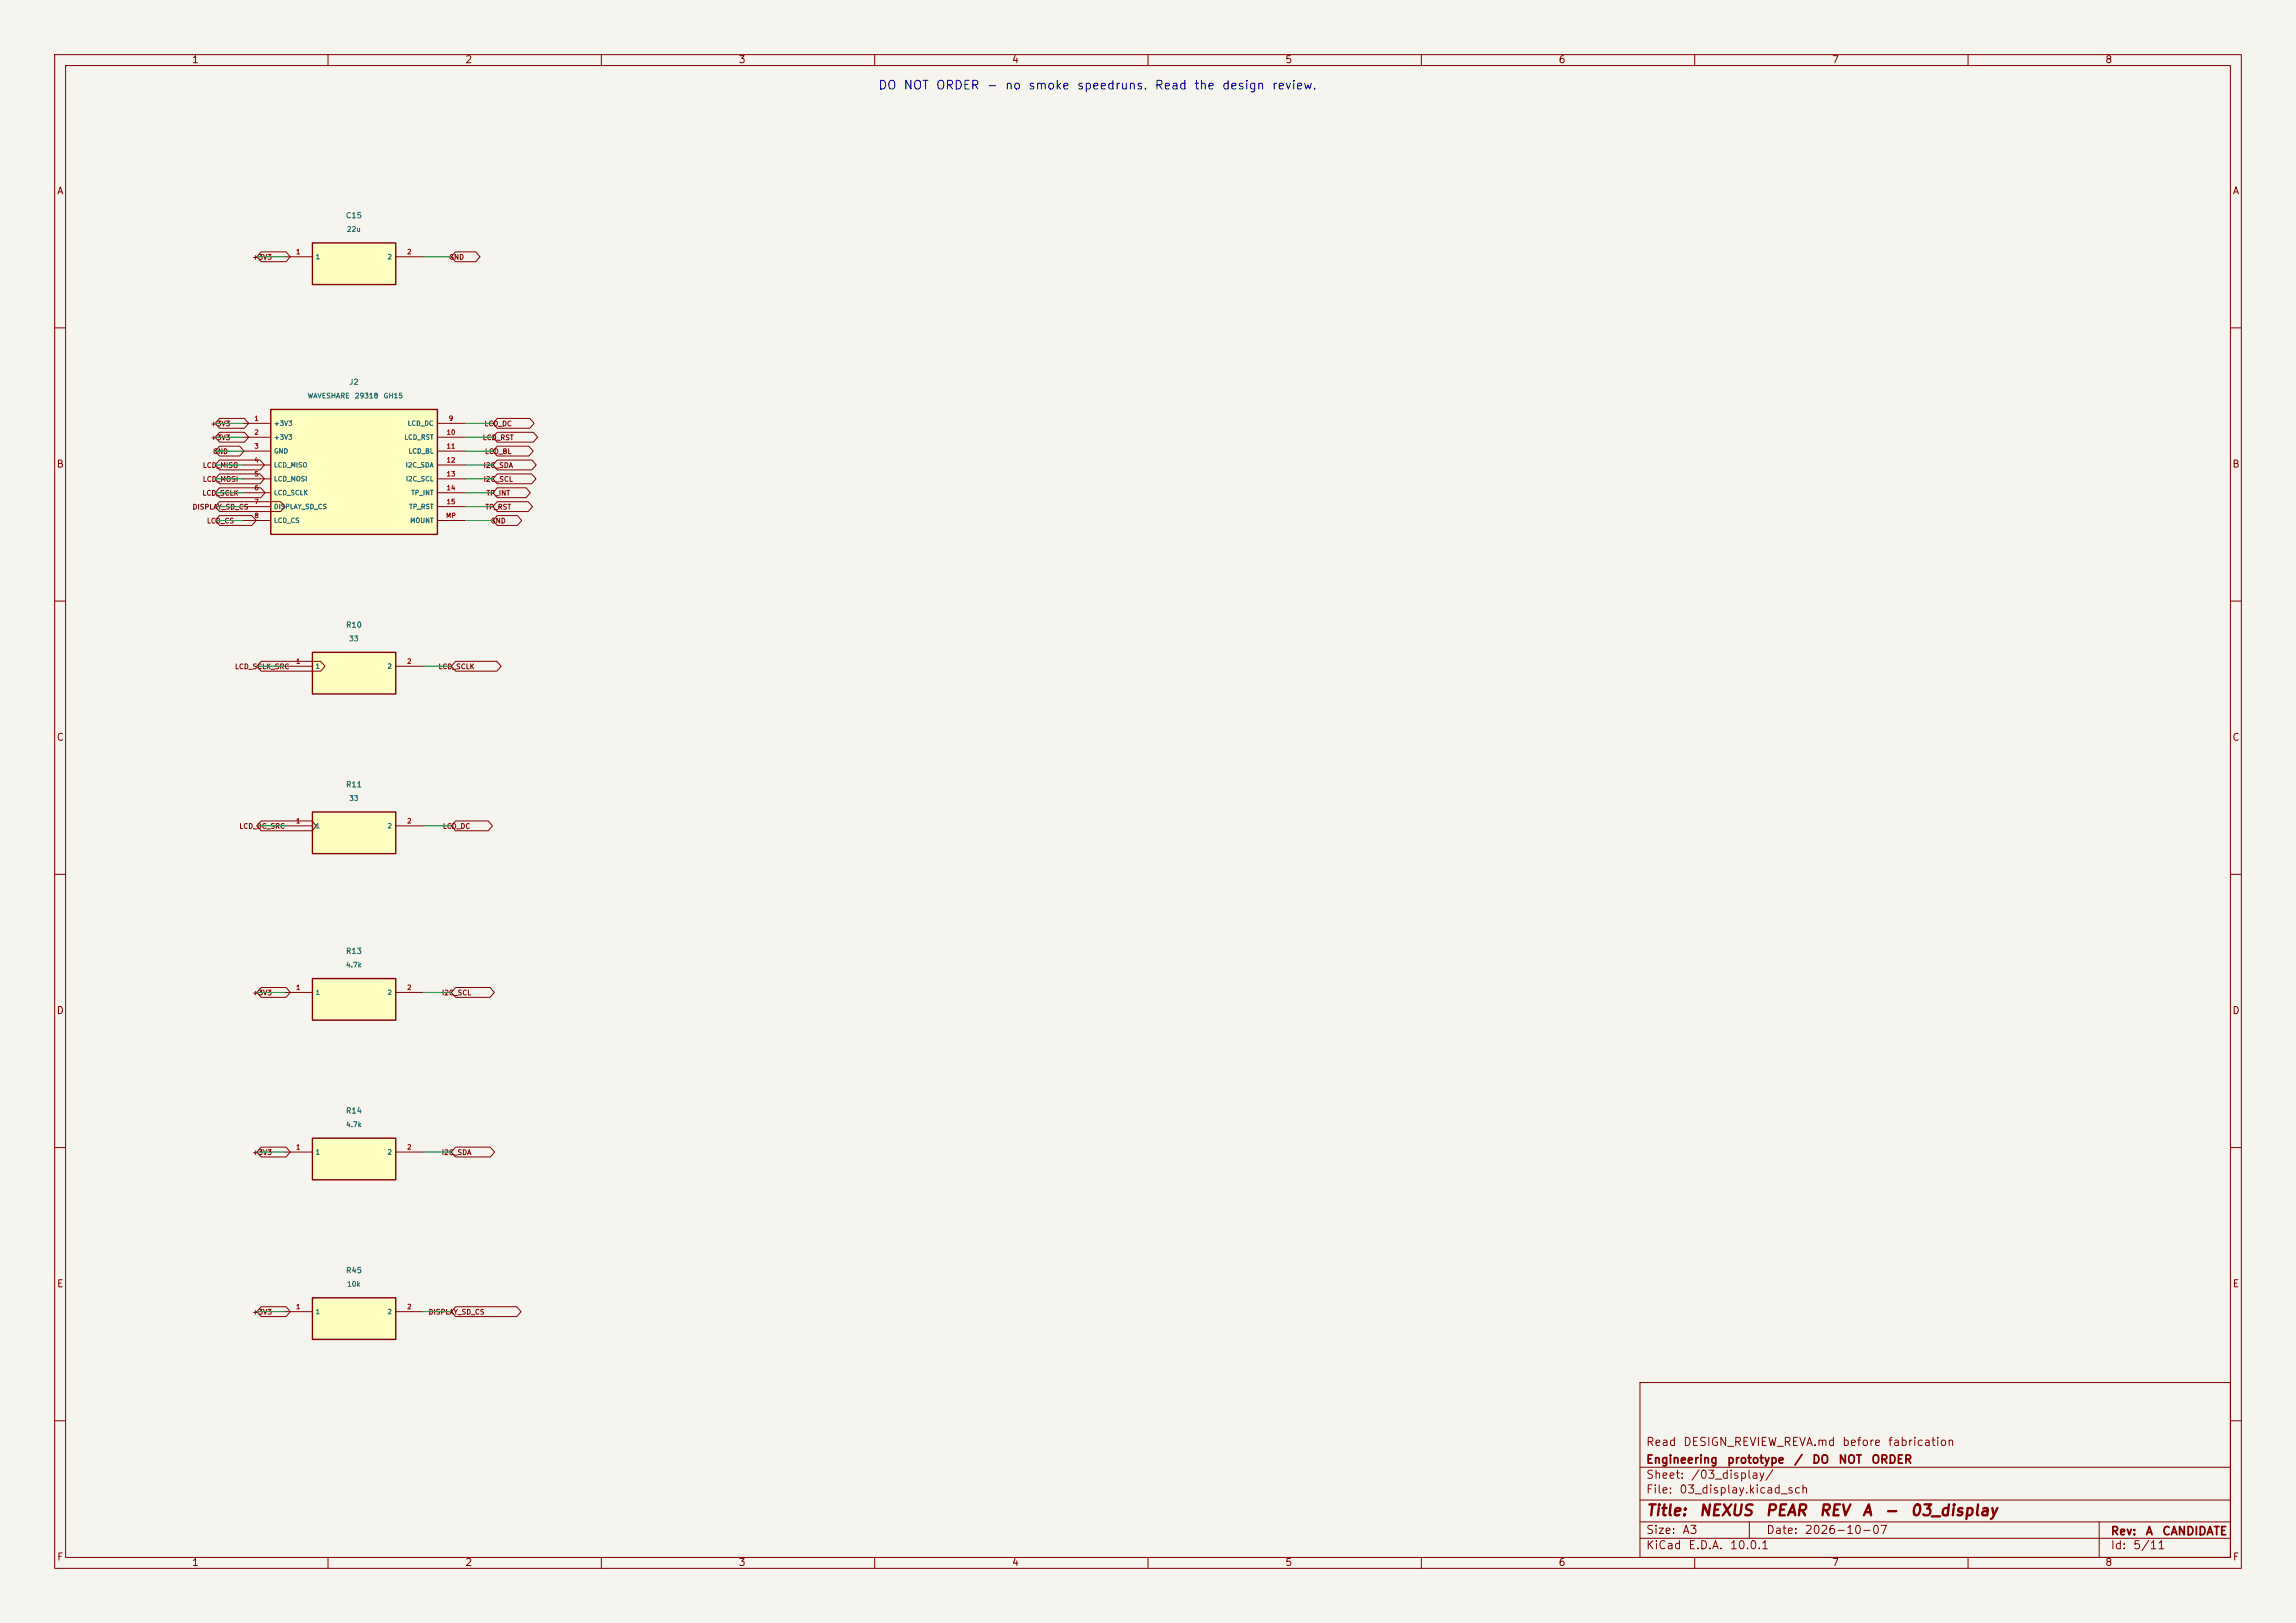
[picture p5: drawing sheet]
<svg xmlns="http://www.w3.org/2000/svg" width="420mm" height="297mm" viewBox="0 0 420 297" stroke-linecap="round" stroke-linejoin="round" font-family="sans-serif">
<defs><g id="words">
<g font-size="2" fill="#840000">
<text x="301" y="277.9">Title:</text>
<text x="310.6" y="277.9">NEXUS</text>
<text x="322.8" y="277.9">PEAR</text>
<text x="332.6" y="277.9">REV</text>
<text x="340.5" y="277.9">A</text>
<text x="344.5" y="277.9">-</text>
<text x="349.3" y="277.9">03_display</text>
</g>
<text font-size="1.6" fill="#0000c2" x="160.5" y="16.8">DO NOT ORDER - no smoke speedruns. Read the design review.</text>
<g font-size="1.5" fill="#840000">
<text x="301" y="268.2">Engineering</text>
<text x="301" y="265">Read</text>
<text x="307.8" y="265">DESIGN_REVIEW_REVA.md</text>
<text x="315.8" y="268.2">prototype</text>
<text x="328" y="268.2">/</text>
<text x="331.4" y="268.2">DO</text>
<text x="336.2" y="268.2">NOT</text>
<text x="336.9" y="265">before</text>
<text x="342.2" y="268.2">ORDER</text>
<text x="345.2" y="265">fabrication</text>
<text x="301" y="273.7">File:</text>
<text x="301" y="271">Sheet:</text>
<text x="307.1" y="273.7">03_display.kicad_sch</text>
<text x="309.2" y="271">/03_display/</text>
<text x="301" y="281.1">Size:</text>
<text x="307.6" y="281.1">A3</text>
<text x="323" y="281.1">Date:</text>
<text x="330" y="281.1">2026-10-07</text>
<text x="386" y="281.3">Rev:</text>
<text x="392.4" y="281.3">A</text>
<text x="395.4" y="281.3">CANDIDATE</text>
<text x="301" y="283.9">KiCad</text>
<text x="308.7" y="283.9">E.D.A.</text>
<text x="316.3" y="283.9">10.0.1</text>
<text x="386" y="283.9">Id:</text>
<text x="390.1" y="283.9">5/11</text>
</g>
<g font-size="1.3" fill="#840000">
<text x="35" y="11.9">1</text>
<text x="85" y="11.9">2</text>
<text x="135" y="11.9">3</text>
<text x="185" y="11.9">4</text>
<text x="235" y="11.9">5</text>
<text x="285" y="11.9">6</text>
<text x="335" y="11.9">7</text>
<text x="385" y="11.9">8</text>
<text x="10.3" y="35.9">A</text>
<text x="408.3" y="35.9">A</text>
<text x="10.3" y="85.9">B</text>
<text x="408.2" y="85.9">B</text>
<text x="10.3" y="135.9">C</text>
<text x="408.2" y="135.9">C</text>
<text x="10.3" y="185.9">D</text>
<text x="408.2" y="185.9">D</text>
<text x="10.3" y="235.9">E</text>
<text x="408.3" y="235.9">E</text>
<text x="10.3" y="285.9">F</text>
<text x="35" y="286.9">1</text>
<text x="85" y="286.9">2</text>
<text x="135" y="286.9">3</text>
<text x="185" y="286.9">4</text>
<text x="235" y="286.9">5</text>
<text x="285" y="286.9">6</text>
<text x="335" y="286.9">7</text>
<text x="385" y="286.9">8</text>
<text x="408.3" y="285.9">F</text>
</g>
<g font-size="1" fill="#006464">
<text x="63.2" y="40.2">C15</text>
<text x="63.8" y="70.7">J2</text>
<text x="63.2" y="115.1">R10</text>
<text x="63.2" y="144.3">R11</text>
<text x="63.2" y="174.8">R13</text>
<text x="63.2" y="204">R14</text>
<text x="63.2" y="233.2">R45</text>
</g>
<g font-size=".9" fill="#840000">
<text x="46.1" y="47.7">+3V3</text>
<text x="82.1" y="47.7">GND</text>
<text x="38.4" y="80.8">+3V3</text>
<text x="38.4" y="78.2">+3V3</text>
<text x="38.9" y="83.3">GND</text>
<text x="88.2" y="80.8">LCD_RST</text>
<text x="88.5" y="78.2">LCD_DC</text>
<text x="88.6" y="83.3">LCD_BL</text>
<text x="37" y="85.8">LCD_MISO</text>
<text x="37" y="88.4">LCD_MOSI</text>
<text x="88.3" y="85.8">I2C_SDA</text>
<text x="88.4" y="88.4">I2C_SCL</text>
<text x="35.1" y="93.5">DISPLAY_SD_CS</text>
<text x="36.9" y="90.9">LCD_SCLK</text>
<text x="37.8" y="96">LCD_CS</text>
<text x="88.7" y="93.5">TP_RST</text>
<text x="88.9" y="90.9">TP_INT</text>
<text x="89.7" y="96">GND</text>
<text x="42.9" y="122.7">LCD_SCLK_SRC</text>
<text x="80.1" y="122.7">LCD_SCLK</text>
<text x="43.7" y="151.9">LCD_DC_SRC</text>
<text x="80.9" y="151.9">LCD_DC</text>
<text x="46.1" y="182.4">+3V3</text>
<text x="80.7" y="182.4">I2C_SCL</text>
<text x="46.1" y="211.6">+3V3</text>
<text x="80.7" y="211.6">I2C_SDA</text>
<text x="46.1" y="240.8">+3V3</text>
<text x="78.3" y="240.8">DISPLAY_SD_CS</text>
</g>
<g font-size=".9" fill="#a90000">
<text x="54.1" y="46.7">1</text>
<text x="74.4" y="46.7">2</text>
<text x="46.4" y="77.2">1</text>
<text x="82" y="77.2">9</text>
<text x="46.4" y="79.8">2</text>
<text x="46.4" y="82.3">3</text>
<text x="81.6" y="79.8">10</text>
<text x="81.6" y="82.3">11</text>
<text x="46.4" y="84.8">4</text>
<text x="46.4" y="87.4">5</text>
<text x="46.4" y="89.9">6</text>
<text x="81.6" y="84.8">12</text>
<text x="81.6" y="87.4">13</text>
<text x="81.6" y="89.9">14</text>
<text x="46.4" y="92.5">7</text>
<text x="46.4" y="95">8</text>
<text x="81.5" y="95">MP</text>
<text x="81.6" y="92.5">15</text>
<text x="54.1" y="121.7">1</text>
<text x="74.4" y="121.7">2</text>
<text x="54.1" y="150.9">1</text>
<text x="74.4" y="150.9">2</text>
<text x="54.1" y="181.4">1</text>
<text x="74.4" y="181.4">2</text>
<text x="54.1" y="210.6">1</text>
<text x="74.4" y="210.6">2</text>
<text x="54.1" y="239.8">1</text>
<text x="74.4" y="239.8">2</text>
</g>
<g font-size=".9" fill="#006464">
<text x="57.6" y="47.6">1</text>
<text x="63.4" y="42.6">22u</text>
<text x="70.8" y="47.6">2</text>
<text x="56.2" y="73.1">WAVESHARE</text>
<text x="64.8" y="73.1">29318</text>
<text x="70.1" y="73.1">GH15</text>
<text x="50" y="78.1">+3V3</text>
<text x="50" y="80.7">+3V3</text>
<text x="50" y="83.2">GND</text>
<text x="73.9" y="80.7">LCD_RST</text>
<text x="74.5" y="78.1">LCD_DC</text>
<text x="74.6" y="83.2">LCD_BL</text>
<text x="50" y="85.7">LCD_MISO</text>
<text x="50" y="88.3">LCD_MOSI</text>
<text x="74.1" y="85.7">I2C_SDA</text>
<text x="74.2" y="88.3">I2C_SCL</text>
<text x="50" y="90.8">LCD_SCLK</text>
<text x="50" y="93.4">DISPLAY_SD_CS</text>
<text x="50" y="95.9">LCD_CS</text>
<text x="74.8" y="93.4">TP_RST</text>
<text x="74.9" y="95.9">MOUNT</text>
<text x="75.1" y="90.8">TP_INT</text>
<text x="63.8" y="117.6">33</text>
<text x="57.6" y="122.6">1</text>
<text x="70.8" y="122.6">2</text>
<text x="63.8" y="146.8">33</text>
<text x="57.6" y="151.8">1</text>
<text x="70.8" y="151.8">2</text>
<text x="63.2" y="177.2">4.7k</text>
<text x="57.6" y="182.3">1</text>
<text x="70.8" y="182.3">2</text>
<text x="63.2" y="206.5">4.7k</text>
<text x="57.6" y="211.5">1</text>
<text x="70.8" y="211.5">2</text>
<text x="63.4" y="235.7">10k</text>
<text x="57.6" y="240.7">1</text>
<text x="70.8" y="240.7">2</text>
</g>
</g></defs>
<path d="M0 0h420v297h-420z" fill="#f5f4ef" stroke="#f5f4ef" stroke-width=".18"/>
<g fill="none" stroke="#840000" stroke-width=".18">
<path d="M10 10h400v277h-400zM12 12h396v273h-396zM60 10v2M110 10v2M160 10v2M210 10v2M260 10v2M310 10v2M360 10v2M10 60h2M408 60h2M10 110h2"/>
<path d="M408 110h2M10 160h2M408 160h2M10 210h2M408 210h2M300 253h108v32h-108zM10 260h2M300 278.5h108M300 274.5h108M300 268.5h108M320 278.5v3M384 278.5v6.5"/>
<path d="M408 260h2M60 285v2M110 285v2M160 285v2M210 285v2M260 285v2M300 281.5h108M310 285v2M360 285v2"/>
</g>
<path d="M57.1 119.4h15.3v7.6h-15.3z" fill="#ffffc2"/>
<path d="M57.1 119.4h15.3v7.6h-15.3z" fill="none" stroke="#840000" stroke-width=".25"/>
<path d="M52.1 121.9h5M72.4 121.9h5.1" fill="none" stroke="#840000" stroke-width=".18"/>
<path d="M57.1 179.1h15.3v7.6h-15.3z" fill="#ffffc2"/>
<path d="M57.1 179.1h15.3v7.6h-15.3z" fill="none" stroke="#840000" stroke-width=".25"/>
<path d="M52.1 181.6h5M72.4 181.6h5.1" fill="none" stroke="#840000" stroke-width=".18"/>
<path d="M57.1 148.6h15.3v7.6h-15.3z" fill="#ffffc2"/>
<path d="M57.1 148.6h15.3v7.6h-15.3z" fill="none" stroke="#840000" stroke-width=".25"/>
<path d="M52.1 151.1h5M72.4 151.1h5.1" fill="none" stroke="#840000" stroke-width=".18"/>
<path d="M57.1 237.5h15.3v7.6h-15.3z" fill="#ffffc2"/>
<path d="M57.1 237.5h15.3v7.6h-15.3z" fill="none" stroke="#840000" stroke-width=".25"/>
<path d="M52.1 240h5M72.4 240h5.1" fill="none" stroke="#840000" stroke-width=".18"/>
<path d="M57.1 44.5h15.3v7.6h-15.3z" fill="#ffffc2"/>
<path d="M57.1 44.5h15.3v7.6h-15.3z" fill="none" stroke="#840000" stroke-width=".25"/>
<path d="M52.1 47h5M72.4 47h5.1" fill="none" stroke="#840000" stroke-width=".18"/>
<path d="M49.5 74.9h30.5v22.9h-30.5z" fill="#ffffc2"/>
<path d="M49.5 74.9h30.5v22.9h-30.5z" fill="none" stroke="#840000" stroke-width=".25"/>
<g fill="none" stroke="#840000" stroke-width=".18">
<path d="M44.4 77.5h5.1M80 77.5h5.1M44.4 80h5.1M44.4 82.6h5.1M44.4 85.1h5.1M44.4 87.6h5.1M44.4 90.2h5.1M44.4 92.7h5.1M44.4 95.3h5.1M80 80h5.1M80 82.6h5.1M80 85.1h5.1"/>
<path d="M80 87.6h5.1M80 90.2h5.1M80 92.7h5.1M80 95.3h5.1"/>
</g>
<path d="M57.1 208.3h15.3v7.6h-15.3z" fill="#ffffc2"/>
<path d="M57.1 208.3h15.3v7.6h-15.3z" fill="none" stroke="#840000" stroke-width=".25"/>
<g fill="none" stroke="#840000" stroke-width=".18">
<path d="M47.8 46.1h4.5l.8 .9-.8 .9h-4.5l-.8-.9zM83.3 46.1h3.7l.8 .9-.8 .9h-3.7l-.8-.9zM40.2 79.1h4.5l.8 .9-.8 .9h-4.5l-.8-.9zM40.2 76.6h4.5l.8 .9-.8 .9h-4.5l-.8-.9zM91 76.6h5.9l.8 .9-.8 .9h-5.9l-.8-.9zM91 79.1h6.6l.7 .9-.7 .9h-6.6l-.8-.9zM40.2 84.2h7.4l.8 .9-.8 .9h-7.4l-.8-.9zM40.2 86.7h7.4l.8 .9-.8 .9h-7.4l-.8-.9zM40.2 89.3h7.5l.8 .9-.8 .9h-7.5l-.8-.9zM40.2 81.6h3.6l.8 1-.8 .9h-3.6l-.8-.9zM40.2 94.3h5.9l.8 1-.8 .9h-5.9l-.8-.9zM40.2 91.8h11.1l.8 .9-.8 .9h-11.1l-.8-.9z"/>
<path d="M91 89.3h5.2l.8 .9-.8 .9h-5.2l-.8-.9zM91 91.8h5.6l.8 .9-.8 .9h-5.6l-.8-.9zM91 94.3h3.6l.8 1-.8 .9h-3.6l-.8-.9zM91 81.6h5.7l.8 1-.8 .9h-5.7l-.8-.9zM91 84.2h6.3l.8 .9-.8 .9h-6.3l-.8-.9zM91 86.7h6.3l.7 .9-.7 .9h-6.3l-.8-.9zM47.8 121h10.9l.8 .9-.8 .9h-10.9l-.8-.9zM83.3 121h7.6l.8 .9-.8 .9h-7.6l-.8-.9zM47.8 150.2h9.3l.8 .9-.8 .9h-9.3l-.8-.9zM83.3 150.2h6l.8 .9-.8 .9h-6l-.8-.9zM47.8 180.7h4.5l.8 .9-.8 .9h-4.5l-.8-.9zM83.3 180.7h6.3l.8 .9-.8 .9h-6.3l-.8-.9z"/>
<path d="M47.8 209.9h4.5l.8 .9-.8 .9h-4.5l-.8-.9zM52.1 210.8h5M72.4 210.8h5.1M83.3 209.9h6.4l.8 .9-.8 .9h-6.4l-.8-.9zM47.8 239.1h4.5l.8 .9-.8 .9h-4.5l-.8-.9zM83.3 239.1h11.2l.8 .9-.8 .9h-11.2l-.8-.9z"/>
</g>
<g fill="none" stroke="#009600" stroke-width=".18">
<path d="M47 47h5.1M77.5 47h5M39.4 77.5h5M85.1 77.5h5.1M39.4 90.2h5M39.4 80h5M39.4 82.6h5M39.4 85.1h5M39.4 87.6h5M39.4 95.3h5M39.4 92.7h5M85.1 90.2h5.1"/>
<path d="M85.1 80h5.1M85.1 82.6h5.1M85.1 85.1h5.1M85.1 87.6h5.1M85.1 95.3h5.1M85.1 92.7h5.1M47 121.9h5.1M77.5 121.9h5M47 151.1h5.1M77.5 151.1h5M47 181.6h5.1M77.5 181.6h5"/>
<path d="M47 210.8h5.1M77.5 210.8h5M47 240h5.1M77.5 240h5"/>
</g>
<use href="#words"/>
</svg>
